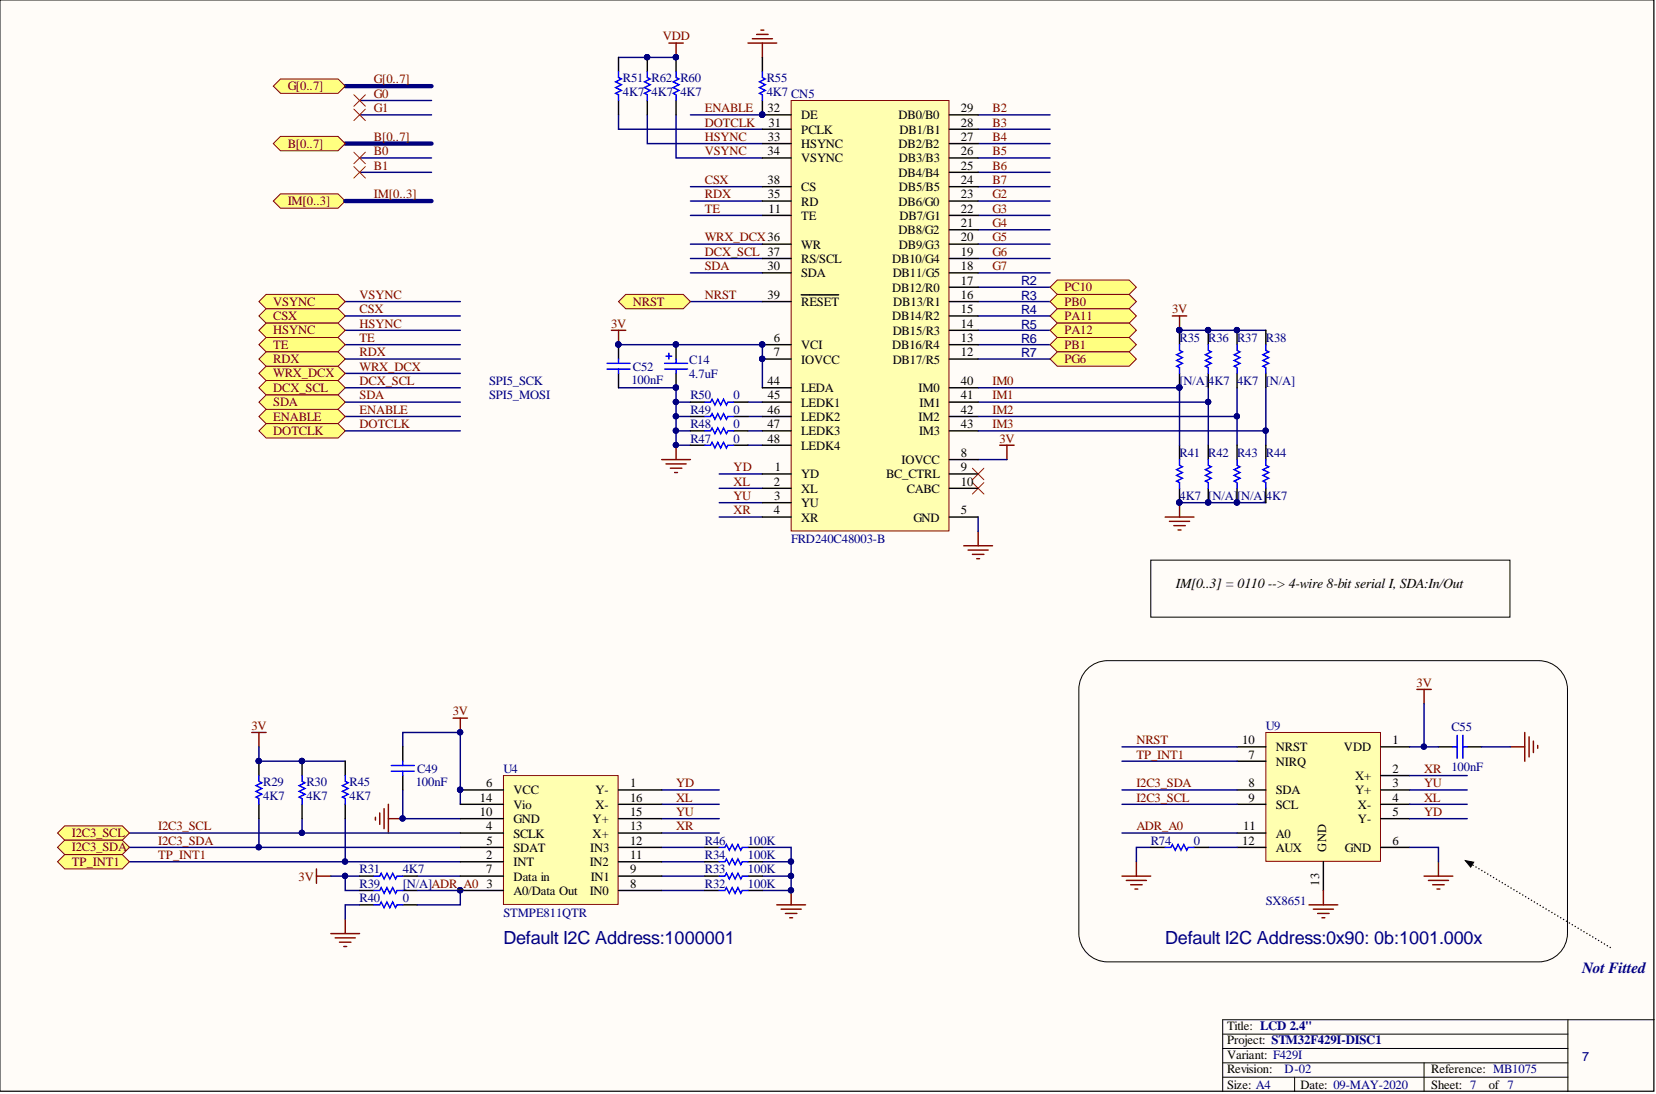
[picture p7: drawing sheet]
<svg xmlns="http://www.w3.org/2000/svg" width="292mm" height="193mm" viewBox="0 0 292 193" stroke-linecap="round" stroke-linejoin="round" font-family="sans-serif">
<defs><g id="words">
<g font-size="3.2" fill="#000080">
<text x="88.8" y="166.5">Default I2C Address:1000001</text>
<text x="205.5" y="166.5">Default I2C Address:0x90: 0b:1001.000x</text>
</g>
<text font-size="2.7" fill="#000080" x="279.1" y="171.7">Not Fitted</text>
<text font-size="2.5" x="207.4" y="103.8">IM[0..3] = 0110 --&gt; 4-wire 8-bit serial I, SDA:In/Out</text>
<g font-size="2.3" fill="#000080">
<text x="180.1" y="52.9">R3</text>
<text x="180.1" y="50.3">R2</text>
<text x="180.1" y="55.4">R4</text>
<text x="180.1" y="57.9">R5</text>
<text x="180.1" y="60.5">R6</text>
<text x="180.1" y="63">R7</text>
<text x="279.1" y="187.2">7</text>
</g>
<g font-size="2.2" fill="#800000">
<text x="116.9" y="7.1">VDD</text>
<text x="50.7" y="15.9">G[0..7]</text>
<text x="66" y="14.7">G[0..7]</text>
<text x="66" y="17.3">G0</text>
<text x="66" y="19.8">G1</text>
<text x="124.3" y="22.3">DOTCLK</text>
<text x="124.3" y="19.8">ENABLE</text>
<text x="175.1" y="19.8">B2</text>
<text x="175.1" y="22.3">B3</text>
<text x="50.7" y="26">B[0..7]</text>
<text x="66" y="24.9">B[0..7]</text>
<text x="66" y="27.4">B0</text>
<text x="66" y="29.9">B1</text>
<text x="124.3" y="24.9">HSYNC</text>
<text x="124.3" y="27.4">VSYNC</text>
<text x="175.1" y="24.9">B4</text>
<text x="175.1" y="27.4">B5</text>
<text x="175.1" y="29.9">B6</text>
<text x="66" y="35">IM[0..3]</text>
<text x="124.3" y="32.5">CSX</text>
<text x="124.3" y="35">RDX</text>
<text x="175.1" y="35">G2</text>
<text x="175.1" y="32.5">B7</text>
<text x="50.7" y="36.2">IM[0..3]</text>
<text x="124.3" y="37.5">TE</text>
<text x="175.1" y="37.5">G3</text>
<text x="175.1" y="40.1">G4</text>
<text x="124.3" y="45.1">DCX_SCL 37</text>
<text x="124.3" y="42.6">WRX_DCX36</text>
<text x="124.3" y="47.7">SDA</text>
<text x="175.1" y="42.6">G5</text>
<text x="175.1" y="45.1">G6</text>
<text x="175.1" y="47.7">G7</text>
<text x="48.2" y="53.9">VSYNC</text>
<text x="63.4" y="52.7">VSYNC</text>
<text x="111.6" y="53.9">NRST</text>
<text x="124.3" y="52.7">NRST</text>
<text x="187.8" y="51.4">PC10</text>
<text x="187.8" y="53.9">PB0</text>
<text x="48.2" y="56.5">CSX</text>
<text x="48.2" y="59">HSYNC</text>
<text x="63.4" y="57.8">HSYNC</text>
<text x="63.4" y="55.3">CSX</text>
<text x="107.8" y="57.8">3V</text>
<text x="187.8" y="56.5">PA11</text>
<text x="187.8" y="59">PA12</text>
<text x="206.7" y="55.3">3V</text>
<text x="48.2" y="61.5">TE</text>
<text x="48.2" y="64.1">RDX</text>
<text x="63.4" y="60.3">TE</text>
<text x="63.4" y="62.9">RDX</text>
<text x="63.4" y="65.4">WRX_DCX</text>
<text x="187.8" y="61.5">PB1</text>
<text x="187.8" y="64.1">PG6</text>
<text x="48.2" y="66.6">WRX_DCX</text>
<text x="48.2" y="69.1">DCX_SCL</text>
<text x="48.2" y="71.7">SDA</text>
<text x="63.4" y="70.5">SDA</text>
<text x="63.4" y="67.9">DCX_SCL</text>
<text x="175.1" y="67.9">IM0</text>
<text x="175.1" y="70.5">IM1</text>
<text x="48.2" y="74.2">ENABLE</text>
<text x="48.2" y="76.7">DOTCLK</text>
<text x="63.4" y="73">ENABLE</text>
<text x="63.4" y="75.5">DOTCLK</text>
<text x="175.1" y="73">IM2</text>
<text x="175.1" y="75.5">IM3</text>
<text x="129.4" y="83.1">YD</text>
<text x="176.3" y="78.1">3V</text>
<text x="129.4" y="88.2">YU</text>
<text x="129.4" y="85.7">XL</text>
<text x="129.4" y="90.7">XR</text>
<text x="249.9" y="121.1">3V</text>
<text x="44.4" y="128.7">3V</text>
<text x="79.9" y="126.2">3V</text>
<text x="200.4" y="131.3">NRST</text>
<text x="200.4" y="133.8">TP_INT1</text>
<text x="251.2" y="136.3">XR</text>
<text x="119.3" y="138.9">YD</text>
<text x="119.3" y="143.9">YU</text>
<text x="119.3" y="141.4">XL</text>
<text x="200.4" y="138.9">I2C3_SDA</text>
<text x="200.4" y="141.4">I2C3_SCL</text>
<text x="251.2" y="143.9">YD</text>
<text x="251.2" y="138.9">YU</text>
<text x="251.2" y="141.4">XL</text>
<text x="12.7" y="147.7">I2C3_SCL</text>
<text x="27.9" y="149">I2C3_SDA</text>
<text x="27.9" y="146.5">I2C3_SCL</text>
<text x="119.3" y="146.5">XR</text>
<text x="200.4" y="146.5">ADR_A0</text>
<text x="12.7" y="152.7">TP_INT1</text>
<text x="12.7" y="150.2">I2C3_SDA</text>
<text x="27.9" y="151.5">TP_INT1</text>
<text x="52.7" y="155.3">3V</text>
</g>
<g font-size="2.2" fill="#000080">
<text x="109.9" y="14.5">R51 R62 R60</text>
<text x="109.9" y="17">4K7</text>
<text x="114.9" y="17">4K7</text>
<text x="120" y="17">4K7</text>
<text x="135.2" y="14.5">R55</text>
<text x="135.2" y="17">4K7 CN5</text>
<text x="111.6" y="65.4">C52</text>
<text x="121.5" y="64.1">C14</text>
<text x="208.1" y="60.3">R35</text>
<text x="213.1" y="60.3">R36 R37 R38</text>
<text x="86.3" y="70.5">SPI5_MOSI</text>
<text x="86.3" y="67.9">SPI5_SCK</text>
<text x="111.4" y="67.7">100nF</text>
<text x="121.5" y="66.7">4.7uF</text>
<text x="121.8" y="70.5">R50</text>
<text x="129.4" y="70.5">0</text>
<text x="208.1" y="67.9">[N/A]</text>
<text x="213.1" y="67.9">4K7</text>
<text x="218.2" y="67.9">4K7 [N/A]</text>
<text x="121.8" y="73">R49</text>
<text x="121.8" y="75.5">R48</text>
<text x="129.4" y="73">0</text>
<text x="129.4" y="75.5">0</text>
<text x="121.8" y="78.1">R47</text>
<text x="129.4" y="78.1">0</text>
<text x="208.1" y="80.6">R41</text>
<text x="213.1" y="80.6">R42 R43 R44</text>
<text x="208.1" y="88.2">4K7</text>
<text x="213.1" y="88.2">[N/A][N/A]4K7</text>
<text x="139.5" y="95.8">FRD240C48003-B</text>
<text x="223.3" y="128.7">U9</text>
<text x="256" y="129">C55</text>
<text x="73.6" y="136.3">C49</text>
<text x="88.8" y="136.3">U4</text>
<text x="256" y="136.1">100nF</text>
<text x="46.4" y="138.6">R29</text>
<text x="46.4" y="141.1">4K7</text>
<text x="54" y="138.6">R30</text>
<text x="54" y="141.1">4K7</text>
<text x="61.7" y="138.6">R45</text>
<text x="61.7" y="141.1">4K7</text>
<text x="73.3" y="138.6">100nF</text>
<text x="124.3" y="149">R46</text>
<text x="131.9" y="149">100K</text>
<text x="203" y="149">R74</text>
<text x="210.6" y="149">0</text>
<text x="63.4" y="154.1">R31</text>
<text x="71" y="154.1">4K7</text>
<text x="124.3" y="151.5">R34</text>
<text x="124.3" y="154.1">R33</text>
<text x="131.9" y="151.5">100K</text>
<text x="131.9" y="154.1">100K</text>
<text x="63.4" y="156.6">R39</text>
<text x="63.4" y="159.1">R40</text>
<text x="71" y="156.6">[N/A]ADR_A0</text>
<text x="71" y="159.1">0</text>
<text x="88.8" y="161.7">STMPE811QTR</text>
<text x="124.3" y="156.6">R32</text>
<text x="131.9" y="156.6">100K</text>
<text x="223.3" y="159.6">SX8651</text>
<text x="226.6" y="189.3">D-02</text>
</g>
<g font-size="2.2">
<text x="135.4" y="19.8">32</text>
<text x="135.6" y="22.3">31</text>
<text x="141.3" y="21.1">DE</text>
<text x="141.3" y="23.6">PCLK</text>
<text x="158.5" y="21.1">DB0/B0</text>
<text x="158.7" y="23.6">DB1/B1</text>
<text x="169.5" y="19.8">29</text>
<text x="169.5" y="22.3">28</text>
<text x="135.4" y="27.4">34</text>
<text x="135.5" y="24.9">33</text>
<text x="141.3" y="26.1">HSYNC</text>
<text x="141.3" y="28.7">VSYNC</text>
<text x="158.5" y="26.1">DB2/B2</text>
<text x="158.6" y="28.7">DB3/B3</text>
<text x="169.5" y="24.9">27</text>
<text x="169.5" y="27.4">26</text>
<text x="169.5" y="29.9">25</text>
<text x="135.4" y="32.5">38</text>
<text x="135.5" y="35">35</text>
<text x="141.3" y="33.7">CS</text>
<text x="158.5" y="31.2">DB4/B4</text>
<text x="158.6" y="33.7">DB5/B5</text>
<text x="169.5" y="32.5">24</text>
<text x="169.5" y="35">23</text>
<text x="135.6" y="37.5">11</text>
<text x="141.3" y="38.8">TE</text>
<text x="141.3" y="36.3">RD</text>
<text x="158.5" y="36.3">DB6/G0</text>
<text x="158.5" y="41.3">DB8/G2</text>
<text x="158.7" y="38.8">DB7/G1</text>
<text x="169.5" y="37.5">22</text>
<text x="169.5" y="40.1">21</text>
<text x="135.4" y="47.7">30</text>
<text x="141.3" y="46.4">RS/SCL</text>
<text x="141.3" y="43.9">WR</text>
<text x="157.4" y="46.4">DB10/G4</text>
<text x="158.6" y="43.9">DB9/G3</text>
<text x="169.5" y="42.6">20</text>
<text x="169.5" y="45.1">19</text>
<text x="169.5" y="47.7">18</text>
<text x="135.4" y="52.7">39</text>
<text x="141.3" y="54">RESET</text>
<text x="141.3" y="48.9">SDA</text>
<text x="157.4" y="51.5">DB12/R0</text>
<text x="157.5" y="48.9">DB11/G5</text>
<text x="157.6" y="54">DB13/R1</text>
<text x="169.5" y="50.2">17</text>
<text x="169.5" y="52.7">16</text>
<text x="157.4" y="56.5">DB14/R2</text>
<text x="157.5" y="59.1">DB15/R3</text>
<text x="169.5" y="55.3">15</text>
<text x="169.5" y="57.8">14</text>
<text x="136.5" y="62.9">7</text>
<text x="136.5" y="60.3">6</text>
<text x="141.3" y="64.1">IOVCC</text>
<text x="141.3" y="61.6">VCI</text>
<text x="157.4" y="61.6">DB16/R4</text>
<text x="157.5" y="64.1">DB17/R5</text>
<text x="169.5" y="60.3">13</text>
<text x="169.5" y="62.9">12</text>
<text x="135.4" y="67.9">44</text>
<text x="135.5" y="70.5">45</text>
<text x="141.3" y="69.2">LEDA</text>
<text x="141.3" y="71.7">LEDK1</text>
<text x="162" y="69.2">IM0</text>
<text x="162.2" y="71.7">IM1</text>
<text x="169.5" y="70.5">41</text>
<text x="169.5" y="67.9">40</text>
<text x="135.4" y="73">46</text>
<text x="135.4" y="75.5">47</text>
<text x="141.3" y="74.3">LEDK2</text>
<text x="141.3" y="76.8">LEDK3</text>
<text x="162" y="74.3">IM2</text>
<text x="162.1" y="76.8">IM3</text>
<text x="169.5" y="75.5">43</text>
<text x="169.5" y="73">42</text>
<text x="135.4" y="78.1">48</text>
<text x="136.7" y="83.1">1</text>
<text x="141.3" y="79.3">LEDK4</text>
<text x="159" y="81.9">IOVCC</text>
<text x="169.5" y="80.6">8</text>
<text x="169.5" y="83.1">9</text>
<text x="136.5" y="85.7">2</text>
<text x="136.6" y="88.2">3</text>
<text x="141.3" y="84.4">YD</text>
<text x="141.3" y="86.9">XL</text>
<text x="141.3" y="89.5">YU</text>
<text x="156.3" y="84.4">BC_CTRL</text>
<text x="159.9" y="86.9">CABC</text>
<text x="169.5" y="85.7">10</text>
<text x="136.5" y="90.7">4</text>
<text x="141.3" y="92">XR</text>
<text x="161.1" y="92">GND</text>
<text x="169.5" y="90.7">5</text>
<text x="219.1" y="131.3">10</text>
<text x="245.6" y="131.3">1</text>
<text x="220.2" y="133.8">7</text>
<text x="225.1" y="132.5">NRST</text>
<text x="225.1" y="135.1">NIRQ</text>
<text x="237.1" y="132.5">VDD</text>
<text x="239" y="137.6">X+</text>
<text x="245.6" y="136.3">2</text>
<text x="84.6" y="143.9">10</text>
<text x="84.6" y="141.4">14</text>
<text x="85.8" y="138.9">6</text>
<text x="90.6" y="140.1">VCC</text>
<text x="90.6" y="142.7">Vio</text>
<text x="105" y="140.1">Y-</text>
<text x="105" y="142.7">X-</text>
<text x="111.1" y="138.9">1</text>
<text x="111.1" y="143.9">15</text>
<text x="111.1" y="141.4">16</text>
<text x="220.2" y="141.4">9</text>
<text x="220.2" y="138.9">8</text>
<text x="225.1" y="142.7">SCL</text>
<text x="225.1" y="140.1">SDA</text>
<text x="239" y="140.1">Y+</text>
<text x="239.5" y="142.7">X-</text>
<text x="245.6" y="138.9">3</text>
<text x="245.6" y="141.4">4</text>
<text x="245.6" y="143.9">5</text>
<text x="85.8" y="146.5">4</text>
<text x="85.8" y="149">5</text>
<text x="90.6" y="147.7">SCLK</text>
<text x="90.6" y="145.2">GND</text>
<text x="104.5" y="147.7">X+</text>
<text x="104.5" y="145.2">Y+</text>
<text x="111.1" y="149">12</text>
<text x="111.1" y="146.5">13</text>
<text x="219.1" y="149">12</text>
<text x="219.3" y="146.5">11</text>
<text x="225.1" y="147.7">A0</text>
<text x="239.5" y="145.2">Y-</text>
<text x="245.6" y="149">6</text>
<text x="85.8" y="151.5">2</text>
<text x="85.8" y="154.1">7</text>
<text x="90.6" y="152.8">INT</text>
<text x="90.6" y="150.3">SDAT</text>
<text x="90.6" y="155.3">Data in</text>
<text x="104" y="152.8">IN2</text>
<text x="104.1" y="150.3">IN3</text>
<text x="104.2" y="155.3">IN1</text>
<text x="111.1" y="154.1">9</text>
<text x="111.1" y="151.5">11</text>
<text x="225.1" y="150.3">AUX</text>
<text x="233.9" y="150.2" transform="rotate(-90 233.9 150.2)">GND</text>
<text x="237.2" y="150.3">GND</text>
<text x="85.8" y="156.6">3</text>
<text x="90.6" y="157.9">A0/Data Out</text>
<text x="104" y="157.9">IN0</text>
<text x="111.1" y="156.6">8</text>
<text x="232.7" y="156.2" transform="rotate(-90 232.7 156.2)">13</text>
<text x="216.4" y="181.7">Title: LCD 2.4&quot;</text>
<text x="216.4" y="184.2">Project: STM32F429I-DISC1</text>
<text x="216.4" y="189.3">Revision:</text>
<text x="216.4" y="186.7">Variant: F429I</text>
<text x="252.5" y="189.3">Reference: MB1075</text>
<text x="216.4" y="192.1">Size: A4</text>
<text x="229.4" y="192.1">Date: 09-MAY-2020</text>
<text x="252.5" y="192.1">Sheet: 7</text>
<text x="262.6" y="192.1">of 7</text>
</g>
</g></defs>
<path d="M0 0h291.7v192.5h-291.7z" fill="#fffcf8" stroke="#000" stroke-width=".18"/>
<path d="M276.6 179.9v12.6M291.8 179.9h-76.1v12.6M215.7 182.4h60.9M215.7 184.9h60.9M215.7 190h60.9M215.7 187.5h60.9M228.4 190v2.5M251.2 187.5v5" fill="none" stroke="#000" stroke-width=".18"/>
<g fill="none" stroke="#800000" stroke-width=".25">
<path d="M118 7.6h2.5M119.3 7.6v2.5M131.9 7.6h5.1M132.7 6.8h3.6M133.5 6.1h2M134.2 5.3h.5M134.5 7.6v2.5M107.8 58.3h2.6M109.1 58.3v2.5M206.8 55.7h2.5M208.1 55.7v2.6M119.3 78.5v2.6"/>
<path d="M116.7 81.1h5.1M117.5 81.8h3.5M118.2 82.6h2.1M119 83.3h.5M170 96.3h5.1M170.8 97h3.5M171.5 97.8h2M172.3 98.5h.5M172.5 93.7v2.6M205.5 91.2h5.1M206.3 92h3.5M207 92.7h2.1"/>
<path d="M207.8 93.5h.5M208.1 88.7v2.5"/>
</g>
<g fill="#000080" stroke="#000080" stroke-width=".18">
<circle cx="208" cy="58.2" r=".47"/>
<circle cx="208" cy="88.6" r=".47"/>
<circle cx="213.1" cy="58.2" r=".47"/>
<circle cx="218.2" cy="58.2" r=".47"/>
<circle cx="213.1" cy="70.9" r=".47"/>
<circle cx="218.2" cy="88.6" r=".47"/>
<circle cx="213.1" cy="88.6" r=".47"/>
<circle cx="218.2" cy="73.4" r=".47"/>
<circle cx="223.2" cy="76" r=".47"/>
<circle cx="109.1" cy="60.8" r=".47"/>
<circle cx="119.2" cy="60.8" r=".47"/>
<circle cx="119.2" cy="68.4" r=".47"/>
<circle cx="119.2" cy="70.9" r=".47"/>
<circle cx="134.4" cy="20.2" r=".47"/>
<circle cx="114.1" cy="10.1" r=".47"/>
<circle cx="119.2" cy="10.1" r=".47"/>
<circle cx="119.2" cy="78.5" r=".47"/>
<circle cx="119.2" cy="76" r=".47"/>
<circle cx="119.2" cy="73.4" r=".47"/>
<circle cx="134.4" cy="63.3" r=".47"/>
<circle cx="134.4" cy="60.8" r=".47"/>
</g>
<g fill="none" stroke="#000080" stroke-width=".25">
<path d="M109.1 10.1h10.2M109.1 20.3v2.5h25.4M114.2 20.3v5h20.3M119.3 20.3v7.6h15.2M121.8 20.3h12.7M121.8 32.9h12.7M121.8 35.5h12.7M121.8 38h12.7M172.5 20.3h12.7M172.5 22.8h12.7M172.5 25.3h12.7M172.5 27.9h12.7"/>
<path d="M172.5 30.4h12.7M172.5 32.9h12.7M172.5 35.5h12.7M172.5 38h12.7M121.8 43.1h12.7M121.8 45.6h12.7M121.8 48.1h12.7M121.8 53.2h12.7M172.5 40.5h12.7M172.5 43.1h12.7M172.5 45.6h12.7M172.5 48.1h12.7"/>
<path d="M172.5 50.7h12.7M172.5 53.2h12.7M172.5 55.7h12.7M172.5 58.3h12.7M208.1 58.3h15.2M109.1 68.4h10.2v2.5M109.1 60.8h25.4v7.6M119.3 73.5h2.5M119.3 76h2.5M121.8 70.9h-2.5v7.6h2.5M131.9 70.9h2.6M131.9 73.5h2.6"/>
<path d="M131.9 76h2.6M131.9 78.5h2.6M172.5 70.9h40.6M172.5 60.8h12.7M172.5 63.3h12.7M213.1 68.4v10.1M218.2 68.4v10.1M223.3 68.4v10.1M126.9 83.6h7.6M126.9 86.1h7.6M126.9 88.7h7.6M126.9 91.2h7.6"/>
<path d="M172.5 91.2v2.5M208.1 88.7h15.2"/>
</g>
<path d="M119.3 60.8v2.5M119.3 65.9v2.5" fill="none" stroke="#000" stroke-width=".25"/>
<path d="M117.2 64.1h4.1M117.2 65.1h4.1M117.5 62.8h1M118 62.3v1M119.3 63.3v.8M119.3 65.1v.8" fill="none" stroke="#00f" stroke-width=".25"/>
<path d="M171.5 82.6l2 2M171.5 85.1l2 2M173.5 82.6l-2 2M173.5 85.1l-2 2" fill="none" stroke="#f00" stroke-width=".18"/>
<path d="M60.9 15.2h15.2M60.9 25.3h15.2" fill="none" stroke="#000080" stroke-width=".76"/>
<path d="M109.1 53.2l1.3-1.3h10.1l1.3 1.3-1.3 1.3h-10.1z" fill-rule="evenodd" fill="#ffff80" stroke="#800000" stroke-width=".18"/>
<path d="M63.4 17.7h12.7M63.4 27.9h12.7M63.4 30.4h12.7M63.4 20.3h12.7M60.9 53.2h20.3M60.9 55.7h20.3M60.9 58.3h20.3M60.9 60.8h20.3M60.9 63.3h20.3M60.9 65.9h20.3M60.9 68.4h20.3M60.9 70.9h20.3" fill="none" stroke="#000080" stroke-width=".25"/>
<path d="M62.4 16.7l2 2M62.4 19.2l2 2.1M64.4 16.7l-2 2M64.4 19.2l-2 2.1M62.4 26.8l2 2.1M62.4 29.4l2 2M64.4 26.8l-2 2.1M64.4 29.4l-2 2" fill="none" stroke="#f00" stroke-width=".18"/>
<path d="M203 98.8h63.3v10.1h-63.3z" fill="none" stroke="#000" stroke-width=".18"/>
<path d="M48.2 35.5l1.3-1.3h10.1l1.3 1.3-1.3 1.2h-10.1z" fill-rule="evenodd" fill="#ffff80" stroke="#800000" stroke-width=".18"/>
<path d="M60.9 35.5h15.2" fill="none" stroke="#000080" stroke-width=".76"/>
<path d="M60.9 73.5h20.3M60.9 76h20.3" fill="none" stroke="#000080" stroke-width=".25"/>
<g fill="#ffff80" stroke="#800000" stroke-width=".18">
<path d="M48.2 15.2l1.3-1.3h10.1l1.3 1.3-1.3 1.3h-10.1z" fill-rule="evenodd"/>
<path d="M48.2 25.3l1.3-1.2h10.1l1.3 1.2-1.3 1.3h-10.1z" fill-rule="evenodd"/>
<path d="M45.7 53.2l1.2-1.3h12.7l1.3 1.3-1.3 1.3h-12.7z" fill-rule="evenodd"/>
<path d="M45.7 55.7l1.2-1.2h12.7l1.3 1.2-1.3 1.3h-12.7z" fill-rule="evenodd"/>
<path d="M45.7 58.3l1.2-1.3h12.7l1.3 1.3-1.3 1.2h-12.7z" fill-rule="evenodd"/>
<path d="M45.7 60.8l1.2-1.3h12.7l1.3 1.3-1.3 1.3h-12.7z" fill-rule="evenodd"/>
<path d="M45.7 65.9l1.2-1.3h12.7l1.3 1.3-1.3 1.2h-12.7z" fill-rule="evenodd"/>
<path d="M45.7 63.3l1.2-1.2h12.7l1.3 1.2-1.3 1.3h-12.7z" fill-rule="evenodd"/>
<path d="M45.7 73.5l1.2-1.3h12.7l1.3 1.3-1.3 1.2h-12.7z" fill-rule="evenodd"/>
<path d="M45.7 76l1.2-1.3h12.7l1.3 1.3-1.3 1.3h-12.7z" fill-rule="evenodd"/>
<path d="M45.7 68.4l1.2-1.3h12.7l1.3 1.3-1.3 1.3h-12.7z" fill-rule="evenodd"/>
<path d="M45.7 70.9l1.2-1.2h12.7l1.3 1.2-1.3 1.3h-12.7z" fill-rule="evenodd"/>
</g>
<g fill="none" stroke="#000" stroke-width=".25">
<path d="M109.1 10.1v2.6M109.1 17.7v2.6M114.2 10.1v2.6M114.2 17.7v2.6M119.3 10.1v2.6M119.3 17.7v2.6M134.5 10.1v2.6M134.5 17.7v2.6M208.1 58.3v2.5M213.1 58.3v2.5M218.2 58.3v2.5M223.3 58.3v2.5"/>
<path d="M109.1 60.8v2.5M109.1 65.9v2.5M121.8 70.9h2.5M121.8 73.5h2.5M121.8 76h2.5M121.8 78.5h2.5M129.4 70.9h2.5M129.4 73.5h2.5M129.4 76h2.5M129.4 78.5h2.5M208.1 65.9v2.5M208.1 78.5v2.6"/>
<path d="M213.1 65.9v2.5M213.1 78.5v2.6M218.2 65.9v2.5M218.2 78.5v2.6M223.3 65.9v2.5M223.3 78.5v2.6M208.1 86.1v2.6M213.1 86.1v2.6M218.2 86.1v2.6M223.3 86.1v2.6"/>
</g>
<g fill="none" stroke="#00f" stroke-width=".25">
<path d="M109.1 12.7v1l.5 .2-1 .5 1 .5-1 .5 1 .6-1 .5 .5 .2v1M114.2 12.7v1l.5 .2-1 .5 1 .5-1 .5 1 .6-1 .5 .5 .2v1M119.3 12.7v1l.5 .2-1.1 .5 1.1 .5-1.1 .5 1.1 .6-1.1 .5 .6 .2v1M134.5 12.7v1l.5 .2-1 .5 1 .5-1 .5 1 .6-1 .5 .5 .2v1M107.1 64.1h4M107.1 65.1h4M109.1 63.3v.8M109.1 65.1v.8M124.3 70.9h1l.3-.5 .5 1 .5-1 .5 1 .5-1 .5 1 .3-.5h1M124.3 73.5h1l.3-.5 .5 1 .5-1 .5 1 .5-1 .5 1 .3-.5h1M124.3 76h1l.3-.5 .5 1 .5-1 .5 1 .5-1 .5 1 .3-.5h1M124.3 78.5h1l.3-.5 .5 1 .5-1 .5 1 .5-1 .5 1 .3-.5h1"/>
<path d="M208.1 60.8v1l.5 .3-1.1 .5 1.1 .5-1.1 .5 1.1 .5-1.1 .5 .6 .3v1M213.1 60.8v1l.5 .3-1 .5 1 .5-1 .5 1 .5-1 .5 .5 .3v1M218.2 60.8v1l.5 .3-1 .5 1 .5-1 .5 1 .5-1 .5 .5 .3v1M223.3 60.8v1l.5 .3-1 .5 1 .5-1 .5 1 .5-1 .5 .5 .3v1M208.1 81.1v1l.5 .2-1.1 .5 1.1 .5-1.1 .6 1.1 .5-1.1 .5 .6 .2v1M213.1 81.1v1l.5 .2-1 .5 1 .5-1 .6 1 .5-1 .5 .5 .2v1M218.2 81.1v1l.5 .2-1 .5 1 .5-1 .6 1 .5-1 .5 .5 .2v1M223.3 81.1v1l.5 .2-1 .5 1 .5-1 .6 1 .5-1 .5 .5 .2v1"/>
</g>
<g fill="#000080" stroke="#000080" stroke-width=".18">
<circle cx="114.1" cy="10.1" r=".47"/>
<circle cx="119.2" cy="10.1" r=".47"/>
<circle cx="134.4" cy="20.2" r=".47"/>
<circle cx="208" cy="58.2" r=".47"/>
<circle cx="208" cy="68.4" r=".47"/>
<circle cx="213.1" cy="58.2" r=".47"/>
<circle cx="218.2" cy="58.2" r=".47"/>
<circle cx="213.1" cy="88.6" r=".47"/>
<circle cx="218.2" cy="88.6" r=".47"/>
<circle cx="208" cy="88.6" r=".47"/>
<circle cx="109.1" cy="60.8" r=".47"/>
</g>
<g fill="#ffff80" stroke="#800000" stroke-width=".18">
<path d="M185.2 50.7l1.3-1.3h12.7l1.2 1.3-1.2 1.2h-12.7z" fill-rule="evenodd"/>
<path d="M185.2 53.2l1.3-1.3h12.7l1.2 1.3-1.2 1.3h-12.7z" fill-rule="evenodd"/>
<path d="M185.2 55.7l1.3-1.2h12.7l1.2 1.2-1.2 1.3h-12.7z" fill-rule="evenodd"/>
<path d="M185.2 58.3l1.3-1.3h12.7l1.2 1.3-1.2 1.2h-12.7z" fill-rule="evenodd"/>
<path d="M185.2 60.8l1.3-1.3h12.7l1.2 1.3-1.2 1.3h-12.7z" fill-rule="evenodd"/>
<path d="M185.2 63.3l1.3-1.2h12.7l1.2 1.2-1.2 1.3h-12.7z" fill-rule="evenodd"/>
</g>
<path d="M223.3 129.2h20.2v22.7h-20.2z" fill="#ffffb0" stroke="#800000" stroke-width=".18"/>
<g fill="none" stroke="#000" stroke-width=".25">
<path d="M218.2 139.3h5.1M218.2 131.7h5.1M218.2 134.3h5.1M243.6 136.8h5.1M243.6 139.3h5.1M243.6 131.7h5.1M253.7 131.7h2.6M258.8 131.7h2.5M203 149.5h2.5M210.6 149.5h2.5M218.2 146.9h5.1M218.2 149.5h5.1"/>
<path d="M218.2 141.9h5.1M233.4 152v5.1M243.6 149.5h5.1M243.6 141.9h5.1M243.6 144.4h5.1"/>
</g>
<g fill="none" stroke="#800000" stroke-width=".25">
<path d="M176.3 78.5h2.6M177.6 78.5v2.6M44.4 129.2h2.5M45.7 129.2v2.5M79.9 126.7h2.6M81.2 126.7v2.5M249.9 121.6h2.6M251.2 121.6v2.5M266.4 131.7h2.6M269 129.2v5.1M269.7 130v3.5M270.5 130.7v2"/>
<path d="M271.2 131.5v.5M55.8 154.5h2.6M55.8 153.3v2.5M66.2 144.2v.5M67 143.4v2M67.7 142.6v3.6M68.5 141.9v5M68.5 144.4h2.5M137 159.6h5.1M139.5 157.1v2.5M197.9 154.5h5.1M198.7 155.3h3.5"/>
<path d="M199.4 156.1h2.1M200.2 156.8h.5M200.4 152v2.5M230.9 159.6h5.1M233.4 157.1v2.5M251.2 154.5h5.1M252 155.3h3.5M252.7 156.1h2M253.5 156.8h.5M253.7 152v2.5M58.4 164.7h5M59.1 165.4h3.6"/>
<path d="M59.9 166.2h2M60.6 167h.5M60.9 162.1v2.6M137.8 160.4h3.5M138.5 161.1h2.1M139.3 161.9h.5M231.7 160.4h3.5M232.4 161.1h2M233.2 161.9h.5"/>
</g>
<path d="M256.3 131.7h.7M257 129.7v4.1M258 129.7v4.1M258 131.7h.8M205.5 149.5h1l.3-.5 .5 1 .5-1 .5 1 .5-1 .5 1 .3-.5h1" fill="none" stroke="#00f" stroke-width=".25"/>
<g fill="none" stroke="#000080" stroke-width=".25">
<path d="M172.5 81.1h5.1M45.7 131.7v2.6h15.2M71 139.3v5.1h10.2M71 131.7v-2.5h10.2v12.7M116.7 139.3h10.2M197.9 139.3h20.3M197.9 134.3h20.3M197.9 131.7h20.3M248.7 131.7h5M248.7 139.3h10.1M248.7 136.8h10.1M251.2 124.1v7.6"/>
<path d="M261.3 131.7h5.1M22.8 146.9h58.4M22.8 149.5h58.4M22.8 152h58.4M45.7 144.4v5.1M53.3 144.4v2.5M58.4 154.5h5M60.9 154.5v2.6h2.5M60.9 144.4v7.6M73.6 154.5h7.6M116.7 141.9h10.2M116.7 144.4h10.2"/>
<path d="M116.7 149.5h7.6M116.7 146.9h10.2M116.7 154.5h7.6M116.7 152h7.6M116.7 157.1h7.6M134.5 149.5h5v5h-5M134.5 152h5M139.5 154.5v2.6h-5M197.9 141.9h20.3M197.9 146.9h20.3M203 149.5h-2.6v2.5M213.1 149.5h5.1"/>
<path d="M248.7 149.5h5v2.5M248.7 141.9h10.1M248.7 144.4h10.1"/>
</g>
<g fill="#000080" stroke="#000080" stroke-width=".18">
<circle cx="251.2" cy="131.7" r=".47"/>
<circle cx="71" cy="144.4" r=".47"/>
<circle cx="53.2" cy="146.9" r=".47"/>
<circle cx="45.6" cy="149.4" r=".47"/>
<circle cx="139.5" cy="157" r=".47"/>
<circle cx="81.2" cy="139.3" r=".47"/>
<circle cx="81.2" cy="129.2" r=".47"/>
<circle cx="60.9" cy="152" r=".47"/>
<circle cx="139.5" cy="152" r=".47"/>
<circle cx="139.5" cy="154.5" r=".47"/>
<circle cx="60.9" cy="154.5" r=".47"/>
<circle cx="45.6" cy="134.2" r=".47"/>
<circle cx="53.2" cy="134.2" r=".47"/>
</g>
<path d="M88.8 136.8h20.2v22.7h-20.2z" fill="#ffffb0" stroke="#800000" stroke-width=".18"/>
<g fill="none" stroke="#000" stroke-width=".25">
<path d="M81.2 139.3h7.6M109.1 139.3h7.6M81.2 152h7.6M81.2 157.1h7.6M81.2 146.9h7.6M81.2 149.5h7.6M81.2 154.5h7.6M81.2 144.4h7.6M81.2 141.9h7.6M109.1 152h7.6M109.1 157.1h7.6M109.1 146.9h7.6"/>
<path d="M109.1 149.5h7.6M109.1 154.5h7.6M109.1 144.4h7.6M109.1 141.9h7.6"/>
</g>
<g fill="#000080" stroke="#000080" stroke-width=".18">
<circle cx="81.2" cy="157" r=".47"/>
<circle cx="81.2" cy="139.3" r=".47"/>
</g>
<g fill="#ffff80" stroke="#800000" stroke-width=".18">
<path d="M10.1 152l1.3-1.3h10.2l1.2 1.3-1.2 1.3h-10.2z" fill-rule="evenodd"/>
<path d="M10.1 146.9l1.3-1.2h10.2l1.2 1.2-1.2 1.3h-10.2z" fill-rule="evenodd"/>
<path d="M10.1 149.5l1.3-1.3h10.2l1.2 1.3-1.2 1.2h-10.2z" fill-rule="evenodd"/>
</g>
<g fill="none" stroke="#000" stroke-width=".25">
<path d="M45.7 134.3v2.5M53.3 134.3v2.5M60.9 134.3v2.5M71 131.7v2.6M71 136.8v2.5M45.7 141.9v2.5M53.3 141.9v2.5M60.9 141.9v2.5M63.4 154.5h2.6M63.4 157.1h2.6M63.4 159.6h2.6M71 154.5h2.6"/>
<path d="M71 157.1h2.6M71 159.6h2.6M124.3 149.5h2.6M124.3 152h2.6M124.3 154.5h2.6M124.3 157.1h2.6M131.9 149.5h2.6M131.9 152h2.6M131.9 154.5h2.6M131.9 157.1h2.6"/>
</g>
<g fill="none" stroke="#00f" stroke-width=".25">
<path d="M45.7 136.8v1l.5 .3-1 .5 1 .5-1 .5 1 .5-1 .5 .5 .3v1M53.3 136.8v1l.5 .3-1 .5 1 .5-1 .5 1 .5-1 .5 .5 .3v1M60.9 136.8v1l.5 .3-1 .5 1 .5-1 .5 1 .5-1 .5 .5 .3v1M69 135h4.1M69 136h4.1M71 134.3v.7M71 136v.8M66 154.5h1l.2-.5 .5 1 .6-1 .5 1 .5-1 .5 1 .2-.5h1M66 157.1h1l.2-.5 .5 1 .6-1 .5 1 .5-1 .5 1 .2-.5h1M66 159.6h1l.2-.5 .5 1 .6-1 .5 1 .5-1 .5 1 .2-.5h1M126.9 149.5h1l.2-.5 .5 1 .5-1 .6 1 .5-1 .5 1 .2-.5h1M126.9 152h1l.2-.5 .5 1 .5-1 .6 1 .5-1 .5 1 .2-.5h1"/>
<path d="M126.9 154.5h1l.2-.5 .5 1 .5-1 .6 1 .5-1 .5 1 .2-.5h1M126.9 157.1h1l.2-.5 .5 1 .5-1 .6 1 .5-1 .5 1 .2-.5h1"/>
</g>
<g fill="#000080" stroke="#000080" stroke-width=".18">
<circle cx="45.6" cy="134.2" r=".47"/>
<circle cx="53.2" cy="134.2" r=".47"/>
<circle cx="81.2" cy="157" r=".47"/>
</g>
<path d="M63.4 159.6h-2.5v2.5M73.6 157.1h7.6v2.5h-7.6" fill="none" stroke="#000080" stroke-width=".25"/>
<path d="M191.5 118.3a5.1 5.1 0 0 1 3.9-1.8h76a5.1 5.1 0 0 1 5.1 5.1v43a5.1 5.1 0 0 1-5.1 5.1h-76a5.1 5.1 0 0 1-5.1-5.1v-43a5 5 0 0 1 1.2-3.3zM258.5 151.8l1.4 .3-.5 .9z" fill="none" stroke="#000" stroke-width=".18"/>
<path d="M258.8 152l25.4 15.2" fill="none" stroke="#000" stroke-width=".25" stroke-dasharray="0 .6"/>
<path d="M258.5 151.8l1.4 .3-.5 .9z" fill="#000"/>
<path d="M139.5 17.7h27.9v76h-27.9z" fill="#ffffb0" stroke="#800000" stroke-width=".18"/>
<g fill="none" stroke="#000" stroke-width=".25">
<path d="M134.5 20.3h5M134.5 22.8h5M134.5 25.3h5M134.5 27.9h5M134.5 32.9h5M134.5 38h5M134.5 35.5h5M167.5 20.3h5M167.5 22.8h5M167.5 25.3h5M167.5 27.9h5M167.5 32.9h5"/>
<path d="M167.5 38h5M167.5 35.5h5M167.5 30.4h5M134.5 45.6h5M134.5 43.1h5M134.5 53.2h5M134.5 48.1h5M141.3 52h2.7M144.1 52h1.1M145.3 52h1.3M146.7 52h1.2M167.5 45.6h5"/>
<path d="M167.5 43.1h5M167.5 53.2h5M167.5 48.1h5M167.5 40.5h5M167.5 50.7h5M167.5 55.7h5M167.5 58.3h5M134.5 63.3h5M134.5 76h5M134.5 73.5h5M134.5 70.9h5M134.5 68.4h5"/>
<path d="M134.5 60.8h5M134.5 78.5h5M167.5 63.3h5M167.5 76h5M167.5 73.5h5M167.5 70.9h5M167.5 68.4h5M167.5 60.8h5M134.5 83.6h5M134.5 86.1h5M134.5 88.7h5M134.5 91.2h5"/>
<path d="M167.5 81.1h5M167.5 83.6h5M167.5 86.1h5M167.5 91.2h5"/>
</g>
<g fill="#000080" stroke="#000080" stroke-width=".18">
<circle cx="134.4" cy="20.2" r=".47"/>
<circle cx="134.4" cy="63.3" r=".47"/>
<circle cx="134.4" cy="60.8" r=".47"/>
<circle cx="223.2" cy="76" r=".47"/>
<circle cx="218.2" cy="73.4" r=".47"/>
<circle cx="208" cy="68.4" r=".47"/>
</g>
<path d="M172.5 68.4h35.6v10.1M172.5 76h50.8M172.5 73.5h45.7" fill="none" stroke="#000080" stroke-width=".25"/>
<use href="#words"/>
</svg>
